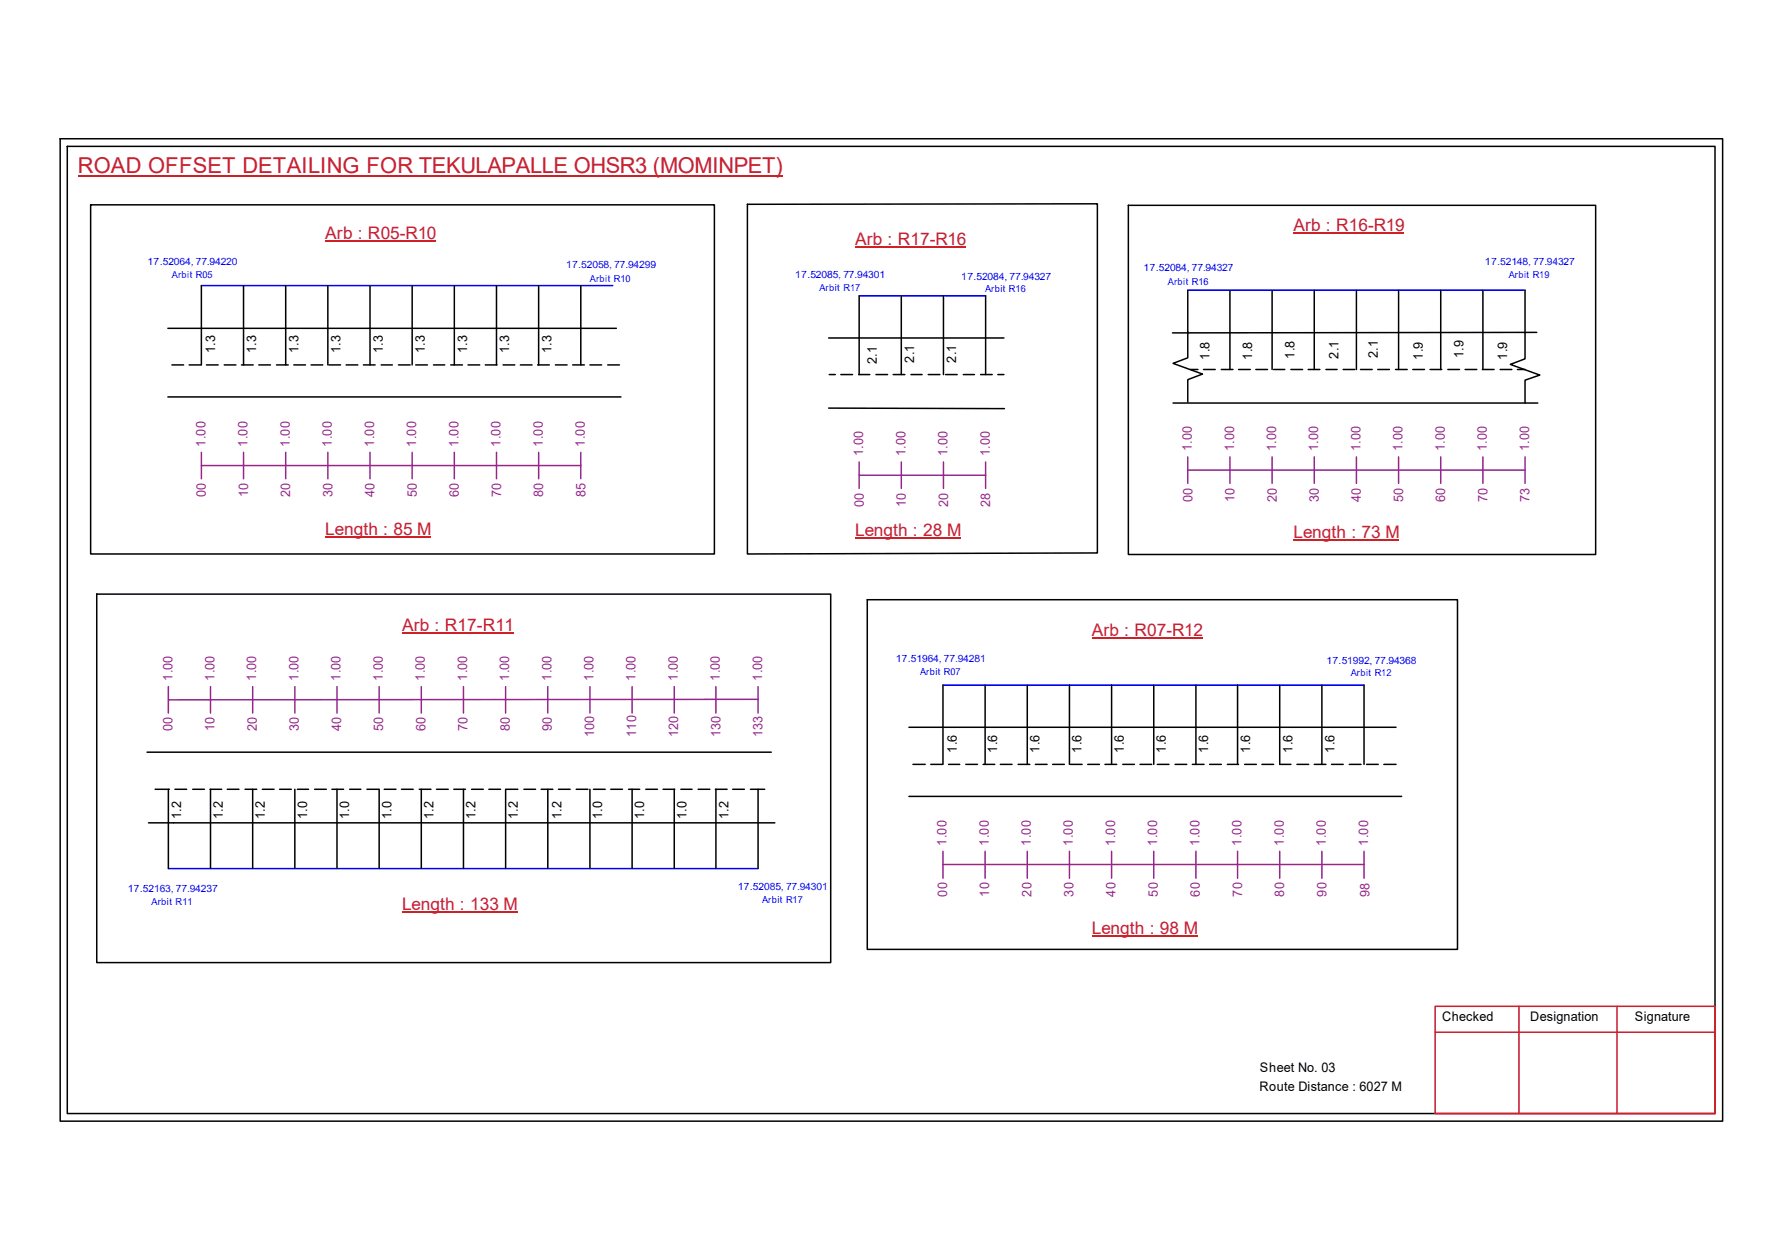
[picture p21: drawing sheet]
<svg xmlns="http://www.w3.org/2000/svg" width="297mm" height="210mm" viewBox="0 0 297 210" stroke-linecap="round" stroke-linejoin="round" font-family="sans-serif">
<defs><g id="words">
<text font-size="3.6" fill="#cd2027" x="13" y="28.9">ROAD OFFSET DETAILING FOR TEKULAPALLE OHSR3 (MOMINPET)</text>
<g font-size="2.9" fill="#cd2027">
<text x="54.2" y="39.8">Arb : R05-R10</text>
<text x="142.5" y="40.8">Arb : R17-R16</text>
<text x="215.6" y="38.4">Arb : R16-R19</text>
<text x="54.2" y="89.2">Length : 85 M</text>
<text x="142.5" y="89.3">Length : 28 M</text>
<text x="215.6" y="89.6">Length : 73 M</text>
<text x="67" y="105.1">Arb : R17-R11</text>
<text x="182" y="105.9">Arb : R07-R12</text>
<text x="67" y="151.6">Length : 133 M</text>
<text x="182" y="155.5">Length : 98 M</text>
</g>
<g font-size="2.2">
<text x="35.9" y="58.8" transform="rotate(-90 35.9 58.8)">1.3</text>
<text x="42.7" y="58.8" transform="rotate(-90 42.7 58.8)">1.3</text>
<text x="49.7" y="58.8" transform="rotate(-90 49.7 58.8)">1.3</text>
<text x="56.8" y="58.8" transform="rotate(-90 56.8 58.8)">1.3</text>
<text x="63.8" y="58.8" transform="rotate(-90 63.8 58.8)">1.3</text>
<text x="70.8" y="58.8" transform="rotate(-90 70.8 58.8)">1.3</text>
<text x="77.8" y="58.8" transform="rotate(-90 77.8 58.8)">1.3</text>
<text x="84.9" y="58.8" transform="rotate(-90 84.9 58.8)">1.3</text>
<text x="91.9" y="58.8" transform="rotate(-90 91.9 58.8)">1.3</text>
<text x="201.6" y="59.9" transform="rotate(-90 201.6 59.9)">1.8</text>
<text x="208.7" y="59.9" transform="rotate(-90 208.7 59.9)">1.8</text>
<text x="215.8" y="59.8" transform="rotate(-90 215.8 59.8)">1.8</text>
<text x="223.1" y="59.8" transform="rotate(-90 223.1 59.8)">2.1</text>
<text x="229.7" y="59.7" transform="rotate(-90 229.7 59.7)">2.1</text>
<text x="237.2" y="59.9" transform="rotate(-90 237.2 59.9)">1.9</text>
<text x="244" y="59.7" transform="rotate(-90 244 59.7)">1.9</text>
<text x="251.2" y="59.9" transform="rotate(-90 251.2 59.9)">1.9</text>
<text x="146.2" y="60.7" transform="rotate(-90 146.2 60.7)">2.1</text>
<text x="152.4" y="60.5" transform="rotate(-90 152.4 60.5)">2.1</text>
<text x="159.4" y="60.5" transform="rotate(-90 159.4 60.5)">2.1</text>
<text x="159.5" y="125.4" transform="rotate(-90 159.5 125.4)">1.6</text>
<text x="166.2" y="125.4" transform="rotate(-90 166.2 125.4)">1.6</text>
<text x="173.3" y="125.4" transform="rotate(-90 173.3 125.4)">1.6</text>
<text x="180.3" y="125.4" transform="rotate(-90 180.3 125.4)">1.6</text>
<text x="187.3" y="125.4" transform="rotate(-90 187.3 125.4)">1.6</text>
<text x="194.3" y="125.4" transform="rotate(-90 194.3 125.4)">1.6</text>
<text x="201.4" y="125.4" transform="rotate(-90 201.4 125.4)">1.6</text>
<text x="208.4" y="125.4" transform="rotate(-90 208.4 125.4)">1.6</text>
<text x="215.4" y="125.4" transform="rotate(-90 215.4 125.4)">1.6</text>
<text x="222.5" y="125.4" transform="rotate(-90 222.5 125.4)">1.6</text>
<text x="30.2" y="136.5" transform="rotate(-90 30.2 136.5)">1.2</text>
<text x="37.1" y="136.5" transform="rotate(-90 37.1 136.5)">1.2</text>
<text x="44.2" y="136.5" transform="rotate(-90 44.2 136.5)">1.2</text>
<text x="51.2" y="136.5" transform="rotate(-90 51.2 136.5)">1.0</text>
<text x="58.2" y="136.5" transform="rotate(-90 58.2 136.5)">1.0</text>
<text x="65.2" y="136.5" transform="rotate(-90 65.2 136.5)">1.0</text>
<text x="72.3" y="136.5" transform="rotate(-90 72.3 136.5)">1.2</text>
<text x="79.3" y="136.5" transform="rotate(-90 79.3 136.5)">1.2</text>
<text x="86.3" y="136.5" transform="rotate(-90 86.3 136.5)">1.2</text>
<text x="93.6" y="136.5" transform="rotate(-90 93.6 136.5)">1.2</text>
<text x="100.4" y="136.5" transform="rotate(-90 100.4 136.5)">1.0</text>
<text x="107.4" y="136.5" transform="rotate(-90 107.4 136.5)">1.0</text>
<text x="114.4" y="136.5" transform="rotate(-90 114.4 136.5)">1.0</text>
<text x="121.5" y="136.5" transform="rotate(-90 121.5 136.5)">1.2</text>
<text x="240.4" y="170.1">Checked</text>
<text x="255.1" y="170.1">Designation</text>
<text x="272.5" y="170.1">Signature</text>
<text x="210" y="178.6">Sheet No. 03</text>
<text x="209.9" y="181.7">Route Distance : 6027 M</text>
</g>
<g font-size="2.2" fill="#93278f">
<text x="34.2" y="74.4" transform="rotate(-90 34.2 74.4)">1.00</text>
<text x="41.3" y="74.4" transform="rotate(-90 41.3 74.4)">1.00</text>
<text x="48.3" y="74.4" transform="rotate(-90 48.3 74.4)">1.00</text>
<text x="55.3" y="74.4" transform="rotate(-90 55.3 74.4)">1.00</text>
<text x="62.4" y="74.4" transform="rotate(-90 62.4 74.4)">1.00</text>
<text x="69.4" y="74.4" transform="rotate(-90 69.4 74.4)">1.00</text>
<text x="76.4" y="74.4" transform="rotate(-90 76.4 74.4)">1.00</text>
<text x="83.4" y="74.4" transform="rotate(-90 83.4 74.4)">1.00</text>
<text x="90.5" y="74.4" transform="rotate(-90 90.5 74.4)">1.00</text>
<text x="97.5" y="74.4" transform="rotate(-90 97.5 74.4)">1.00</text>
<text x="143.9" y="76" transform="rotate(-90 143.9 76)">1.00</text>
<text x="150.9" y="76" transform="rotate(-90 150.9 76)">1.00</text>
<text x="157.9" y="76" transform="rotate(-90 157.9 76)">1.00</text>
<text x="165" y="76" transform="rotate(-90 165 76)">1.00</text>
<text x="198.7" y="75.2" transform="rotate(-90 198.7 75.2)">1.00</text>
<text x="205.7" y="75.2" transform="rotate(-90 205.7 75.2)">1.00</text>
<text x="212.7" y="75.2" transform="rotate(-90 212.7 75.2)">1.00</text>
<text x="219.7" y="75.2" transform="rotate(-90 219.7 75.2)">1.00</text>
<text x="226.8" y="75.2" transform="rotate(-90 226.8 75.2)">1.00</text>
<text x="233.8" y="75.2" transform="rotate(-90 233.8 75.2)">1.00</text>
<text x="240.8" y="75.2" transform="rotate(-90 240.8 75.2)">1.00</text>
<text x="247.9" y="75.2" transform="rotate(-90 247.9 75.2)">1.00</text>
<text x="254.9" y="75.2" transform="rotate(-90 254.9 75.2)">1.00</text>
<text x="34.3" y="82.8" transform="rotate(-90 34.3 82.8)">00</text>
<text x="41.4" y="82.8" transform="rotate(-90 41.4 82.8)">10</text>
<text x="48.4" y="82.8" transform="rotate(-90 48.4 82.8)">20</text>
<text x="55.4" y="82.8" transform="rotate(-90 55.4 82.8)">30</text>
<text x="62.4" y="82.8" transform="rotate(-90 62.4 82.8)">40</text>
<text x="69.5" y="82.8" transform="rotate(-90 69.5 82.8)">50</text>
<text x="76.5" y="82.8" transform="rotate(-90 76.5 82.8)">60</text>
<text x="83.5" y="82.8" transform="rotate(-90 83.5 82.8)">70</text>
<text x="90.5" y="82.8" transform="rotate(-90 90.5 82.8)">80</text>
<text x="97.6" y="82.8" transform="rotate(-90 97.6 82.8)">85</text>
<text x="198.8" y="83.6" transform="rotate(-90 198.8 83.6)">00</text>
<text x="205.8" y="83.6" transform="rotate(-90 205.8 83.6)">10</text>
<text x="212.8" y="83.6" transform="rotate(-90 212.8 83.6)">20</text>
<text x="219.8" y="83.6" transform="rotate(-90 219.8 83.6)">30</text>
<text x="226.9" y="83.6" transform="rotate(-90 226.9 83.6)">40</text>
<text x="233.9" y="83.6" transform="rotate(-90 233.9 83.6)">50</text>
<text x="240.9" y="83.6" transform="rotate(-90 240.9 83.6)">60</text>
<text x="247.9" y="83.6" transform="rotate(-90 247.9 83.6)">70</text>
<text x="255" y="83.6" transform="rotate(-90 255 83.6)">73</text>
<text x="144" y="84.5" transform="rotate(-90 144 84.5)">00</text>
<text x="151" y="84.5" transform="rotate(-90 151 84.5)">10</text>
<text x="158" y="84.5" transform="rotate(-90 158 84.5)">20</text>
<text x="165.1" y="84.5" transform="rotate(-90 165.1 84.5)">28</text>
<text x="28.7" y="113.5" transform="rotate(-90 28.7 113.5)">1.00</text>
<text x="35.8" y="113.5" transform="rotate(-90 35.8 113.5)">1.00</text>
<text x="42.7" y="113.5" transform="rotate(-90 42.7 113.5)">1.00</text>
<text x="49.7" y="113.5" transform="rotate(-90 49.7 113.5)">1.00</text>
<text x="56.8" y="113.5" transform="rotate(-90 56.8 113.5)">1.00</text>
<text x="63.8" y="113.5" transform="rotate(-90 63.8 113.5)">1.00</text>
<text x="70.8" y="113.5" transform="rotate(-90 70.8 113.5)">1.00</text>
<text x="77.8" y="113.5" transform="rotate(-90 77.8 113.5)">1.00</text>
<text x="84.9" y="113.5" transform="rotate(-90 84.9 113.5)">1.00</text>
<text x="91.9" y="113.5" transform="rotate(-90 91.9 113.5)">1.00</text>
<text x="98.9" y="113.5" transform="rotate(-90 98.9 113.5)">1.00</text>
<text x="106" y="113.5" transform="rotate(-90 106 113.5)">1.00</text>
<text x="113" y="113.5" transform="rotate(-90 113 113.5)">1.00</text>
<text x="120" y="113.5" transform="rotate(-90 120 113.5)">1.00</text>
<text x="127" y="113.5" transform="rotate(-90 127 113.5)">1.00</text>
<text x="28.7" y="121.8" transform="rotate(-90 28.7 121.8)">00</text>
<text x="35.8" y="121.8" transform="rotate(-90 35.8 121.8)">10</text>
<text x="42.8" y="121.8" transform="rotate(-90 42.8 121.8)">20</text>
<text x="49.8" y="121.8" transform="rotate(-90 49.8 121.8)">30</text>
<text x="56.9" y="121.8" transform="rotate(-90 56.9 121.8)">40</text>
<text x="63.9" y="121.8" transform="rotate(-90 63.9 121.8)">50</text>
<text x="70.9" y="121.8" transform="rotate(-90 70.9 121.8)">60</text>
<text x="77.9" y="121.8" transform="rotate(-90 77.9 121.8)">70</text>
<text x="85" y="121.8" transform="rotate(-90 85 121.8)">80</text>
<text x="92" y="121.8" transform="rotate(-90 92 121.8)">90</text>
<text x="99" y="122.9" transform="rotate(-90 99 122.9)">100</text>
<text x="106" y="122.9" transform="rotate(-90 106 122.9)">110</text>
<text x="113.1" y="122.9" transform="rotate(-90 113.1 122.9)">120</text>
<text x="120.1" y="122.9" transform="rotate(-90 120.1 122.9)">130</text>
<text x="127.1" y="122.9" transform="rotate(-90 127.1 122.9)">133</text>
<text x="157.8" y="140.9" transform="rotate(-90 157.8 140.9)">1.00</text>
<text x="164.8" y="140.9" transform="rotate(-90 164.8 140.9)">1.00</text>
<text x="171.8" y="140.9" transform="rotate(-90 171.8 140.9)">1.00</text>
<text x="178.9" y="140.9" transform="rotate(-90 178.9 140.9)">1.00</text>
<text x="185.9" y="140.9" transform="rotate(-90 185.9 140.9)">1.00</text>
<text x="192.9" y="140.9" transform="rotate(-90 192.9 140.9)">1.00</text>
<text x="199.9" y="140.9" transform="rotate(-90 199.9 140.9)">1.00</text>
<text x="207" y="140.9" transform="rotate(-90 207 140.9)">1.00</text>
<text x="214" y="140.9" transform="rotate(-90 214 140.9)">1.00</text>
<text x="221" y="140.9" transform="rotate(-90 221 140.9)">1.00</text>
<text x="228" y="140.9" transform="rotate(-90 228 140.9)">1.00</text>
<text x="157.9" y="149.4" transform="rotate(-90 157.9 149.4)">00</text>
<text x="164.9" y="149.4" transform="rotate(-90 164.9 149.4)">10</text>
<text x="171.9" y="149.4" transform="rotate(-90 171.9 149.4)">20</text>
<text x="178.9" y="149.4" transform="rotate(-90 178.9 149.4)">30</text>
<text x="186" y="149.4" transform="rotate(-90 186 149.4)">40</text>
<text x="193" y="149.4" transform="rotate(-90 193 149.4)">50</text>
<text x="200" y="149.4" transform="rotate(-90 200 149.4)">60</text>
<text x="207" y="149.4" transform="rotate(-90 207 149.4)">70</text>
<text x="214.1" y="149.4" transform="rotate(-90 214.1 149.4)">80</text>
<text x="221.1" y="149.4" transform="rotate(-90 221.1 149.4)">90</text>
<text x="228.3" y="149.4" transform="rotate(-90 228.3 149.4)">98</text>
</g>
<g font-size="1.7" fill="#00f">
<text x="24.6" y="44.2">17.52064, 77.94220</text>
<text x="94.4" y="44.7">17.52058, 77.94299</text>
<text x="132.5" y="46.3">17.52085, 77.94301</text>
<text x="160.2" y="46.6">17.52084, 77.94327</text>
<text x="190.6" y="45.2">17.52084, 77.94327</text>
<text x="247.5" y="44.2">17.52148, 77.94327</text>
<text x="149.3" y="110.3">17.51964, 77.94281</text>
<text x="221.1" y="110.6">17.51992, 77.94368</text>
<text x="21.3" y="148.6">17.52163, 77.94237</text>
<text x="123" y="148.3">17.52085, 77.94301</text>
</g>
<g font-size="1.6" fill="#00f">
<text x="28.7" y="46.3">Arbit R05</text>
<text x="98.3" y="46.9">Arbit R10</text>
<text x="194.7" y="47.4">Arbit R16</text>
<text x="251.5" y="46.3">Arbit R19</text>
<text x="136.6" y="48.4">Arbit R17</text>
<text x="164.2" y="48.7">Arbit R16</text>
<text x="153.4" y="112.4">Arbit R07</text>
<text x="225.2" y="112.7">Arbit R12</text>
<text x="25.3" y="150.7">Arbit R11</text>
<text x="127" y="150.5">Arbit R17</text>
</g>
</g></defs>
<g fill="none" stroke="#000" stroke-width=".25">
<path d="M10 23.1h277.1v163.7h-277.1zM11.2 24.4h274.7v161.1h-274.7zM15.1 34.1h104v58.2h-104zM124.6 34h58.3v58.1l-58.3 .2zM188.1 34.2h77.9v58.2h-77.9zM28 54.7h74.7M33.6 47.6v13.2M40.6 47.6v13.2M47.6 47.6v13.2M54.6 47.6v13.2M61.7 47.6v13.2M68.7 47.6v13.2"/>
<path d="M75.7 47.6v13.2M82.8 47.6v13.2M89.8 47.6v13.2M96.8 47.6v13.2M138.1 56.3h29.2M143.2 49.3v13.1M150.2 49.3v13.1M157.3 49.3v13.1M164.3 49.3v13.1M198 55.3v4.3l-2.5 .9 4.9 1.8-2.4 .9v3.8M198 48.3v7.2M205 48.3v13.3"/>
<path d="M212 48.3v13.3M219.1 48.3v13.3M226.1 48.3v13.3M233.1 48.3v13.3M240.2 48.3v13.3M247.2 48.3v13.3M254.2 48.3v11.5l-2.4 .9 4.9 1.8-2.5 .8v3.8M256.2 55.4l-60.8 .1M28 66.1h75.5M28.7 60.8h1.9M31.5 60.8h2M34.4 60.8h2"/>
<path d="M37.4 60.8h1.9M40.3 60.8h1.9M43.1 60.8h2M46.1 60.8h1.9M49 60.8h1.9M51.9 60.8h1.9M54.8 60.8h2M57.7 60.8h1.9M60.6 60.8h1.9M63.5 60.8h1.9M66.4 60.8h2M69.3 60.8h1.9"/>
<path d="M72.3 60.8h1.8M75.1 60.8h2M78 60.8h2M80.9 60.8h1.9M83.9 60.8h1.9M86.7 60.8h2M89.6 60.8h2M92.6 60.8h1.9M95.5 60.8h1.9M98.3 60.8h2M101.3 60.8h1.9M138.1 68l29.3 .1"/>
<path d="M138.2 62.4h1M140.2 62.4h1.9M143.1 62.4h1.9M146 62.4h2M148.9 62.4h1.9M151.8 62.4h1.9M154.7 62.4h2M157.6 62.4h2M160.6 62.4h1.8M163.4 62.4h2M166.3 62.4h1M195.5 67.1h60.8"/>
<path d="M198.4 61.6h1.3M200.6 61.6h2M203.6 61.6h1.9M206.5 61.6h1.9M209.3 61.6h2M212.3 61.6h1.9M215.2 61.6h1.9M218.1 61.6h1.9M221 61.6h1.9M223.9 61.6h1.9M226.8 61.6h1.9M229.7 61.6h1.9"/>
<path d="M232.6 61.6h2M235.5 61.6h1.9M238.4 61.6h1.9M241.3 61.6h2M244.2 61.6h2M247.1 61.6h1.9M250.1 61.6h1.9M252.9 61.6h1.3M16.1 99h122.4v61.4h-122.4zM144.6 99.9h98.3v58.3h-98.3zM157.2 114.1v13.2M164.2 114.1v13.2"/>
<path d="M171.2 114.1v13.2M178.3 114.1v13.2M185.3 114.1v13.2M192.3 114.1v13.2M199.3 114.1v13.2M206.3 114.1v13.2M213.3 114.1v13.2h1.9M220.3 114.1v13.2M227.4 114.1v13.2M24.5 125.3h104.1M24.8 137.1h104.4M25.9 131.5h2.3"/>
<path d="M28.1 131.5v13.2M29.2 131.5h1.9M32.1 131.5h2M35 131.5h2M35.1 131.5v13.2M37.9 131.5h1.9M40.8 131.5h2M42.1 131.5v13.2M43.7 131.5h2M46.6 131.5h2M49.1 131.5v13.2M49.6 131.5h1.8"/>
<path d="M52.4 131.5h2M55.3 131.5h2M56.2 131.5v13.2M58.3 131.5h1.9M61.2 131.5h1.9M63.2 131.5v13.2M64 131.5h2M66.9 131.5h2M69.9 131.5h1.9M70.2 131.5v13.2M72.8 131.5h1.9M75.6 131.5h2"/>
<path d="M77.3 131.5v13.2M78.6 131.5h2M81.5 131.5h1.9M84.3 131.5v13.2M84.4 131.5h1.9M87.3 131.5h2M90.2 131.5h2M91.3 131.5v13.2M93.1 131.5h1.9M96.1 131.5h1.9M98.3 131.5v13.2M98.9 131.5h2"/>
<path d="M101.8 131.5h2M104.8 131.5h1.8M105.4 131.5v13.2M107.7 131.5h1.9M110.5 131.5h2M112.4 131.5v13.2M113.5 131.5h1.9M116.4 131.5h1.9M119.2 131.5h2M119.3 131.5v13.2M122.1 131.5h2M125.1 131.5h2.4"/>
<path d="M126.4 131.5v13.2M151.5 121.2h81.2M151.5 132.7h82.1M152.2 127.3h2M155.1 127.3h2M158.1 127.3h1.9M161 127.3h1.9M163.9 127.3h1.9M166.7 127.3h2M169.7 127.3h2M172.6 127.3h1.9M175.5 127.3h1.9"/>
<path d="M178.4 127.3h2M181.3 127.3h2M184.2 127.3h1.9M187.2 127.3h1.9M190 127.3h2M192.9 127.3h2M195.9 127.3h1.9M198.8 127.3h1.9M201.6 127.3h2M204.6 127.3h1.9M207.5 127.3h1.9M210.4 127.3h1.9"/>
<path d="M216.2 127.3h1.9M219.1 127.3h1.9M222 127.3h1.9M224.9 127.3h2M227.8 127.3h1.9M230.7 127.3h2"/>
</g>
<path d="M239.2 167.6h46.7v17.9h-46.7zM239.2 172h46.7M253.2 167.6v17.9M269.5 167.6v17.9" fill="none" stroke="#cc1f26" stroke-width=".25"/>
<path d="M13 29.3h117.4" fill="none" stroke="#cd2027" stroke-width=".25"/>
<path d="M33.6 47.6h68.5M143.2 49.3h21.1M198 48.3h56.2M157.2 114.1h70.2M28.1 144.7h98.3" fill="none" stroke="#00f" stroke-width=".25"/>
<g fill="none" stroke="#93278f" stroke-width=".25">
<path d="M33.6 77.6h63.2M33.6 75.4v4.4M40.6 75.4v4.4M47.6 75.4v4.4M54.6 75.4v4.4M61.7 75.4v4.4M68.7 75.4v4.4M75.7 75.4v4.4M82.8 75.4v4.4M89.8 75.4v4.4M96.8 75.4v4.4M143.2 79.2h21.1"/>
<path d="M143.2 77v4.4M150.2 77v4.4M157.3 77v4.4M164.3 77v4.4M198 78.3h56.2M198 76.1v4.4M205 76.1v4.4M212 76.1v4.4M219.1 76.1v4.4M226.1 76.1v4.4M233.1 76.1v4.4M240.2 76.1v4.4"/>
<path d="M247.2 76.1v4.4M254.2 76.1v4.4M28.1 114.4v4.4M35.1 114.4v4.4M42.1 114.4v4.4M49.1 114.4v4.4M56.2 114.4v4.4M63.2 114.4v4.4M70.2 114.4v4.4M77.3 114.4v4.4M84.3 114.4v4.4M91.3 114.4v4.4"/>
<path d="M98.3 114.4v4.4M105.4 114.4v4.4M112.4 114.4v4.4M119.3 114.4v4.4M126.4 116.5l-98.3 .1M126.4 114.4v4.4M157.2 144h70.2M157.2 141.8v4.5M164.2 141.8v4.5M171.2 141.8v4.5M178.3 141.8v4.5M185.3 141.8v4.5"/>
<path d="M192.3 141.8v4.5M199.3 141.8v4.5M206.3 141.8v4.5M213.3 141.8v4.5M220.3 141.8v4.5M227.4 141.8v4.5"/>
</g>
<path d="M215.6 38.8h18.5M54.2 40.1h18.5M142.5 41.1h18.5M54.2 89.5h17.6M142.5 89.7h17.6M215.6 89.9h17.6M67 105.4h18.6M182 106.3h18.4M67 151.9h19.2M182 155.9h17.6" fill="none" stroke="#cd2027" stroke-width=".17"/>
<use href="#words"/>
</svg>
